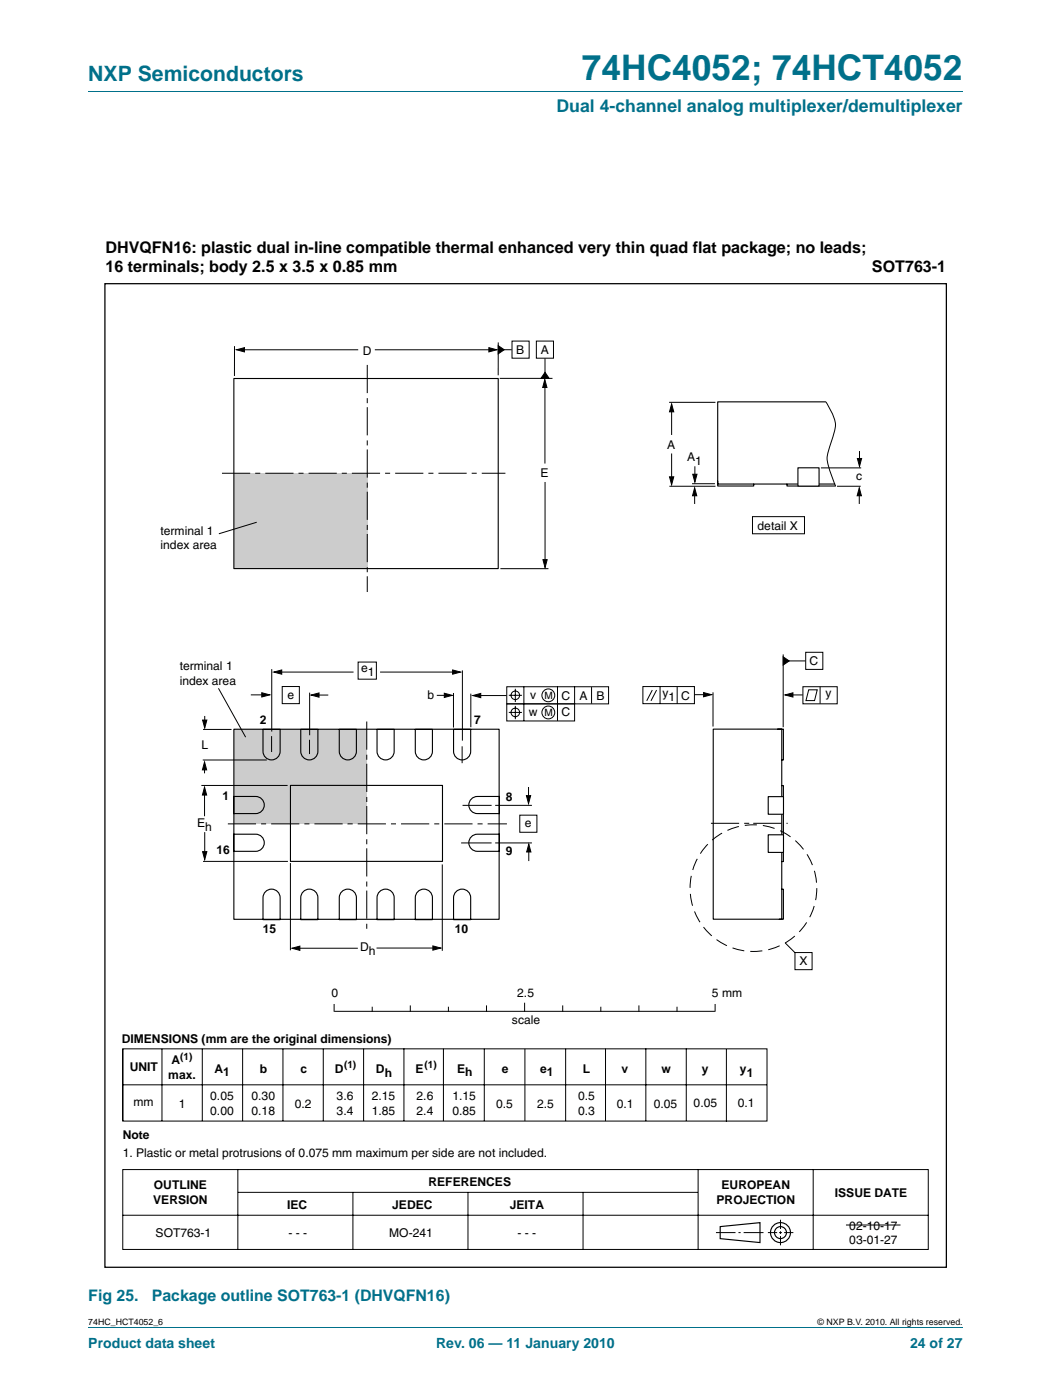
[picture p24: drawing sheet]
<svg xmlns="http://www.w3.org/2000/svg" width="210mm" height="280mm" viewBox="0 0 210 280" stroke-linecap="round" stroke-linejoin="round" font-family="sans-serif">
<defs><g id="words">
<text font-size="7" fill="#00708a" x="116.2" y="16">74HC4052; 74HCT4052</text>
<text font-size="4.2" fill="#00708a" x="17.6" y="16.2">NXP Semiconductors</text>
<text font-size="3.5" fill="#00708a" x="111.1" y="22.4">Dual 4-channel analog multiplexer/demultiplexer</text>
<g font-size="3.2">
<text x="21.1" y="50.5">DHVQFN16: plastic dual in-line compatible thermal enhanced very thin quad flat package; no leads;</text>
<text x="21.1" y="54.4">16 terminals; body 2.5 x 3.5 x 0.85 mm</text>
<text x="174.1" y="54.3">SOT763-1</text>
</g>
<g font-size="3.2" fill="#00708a">
<text x="17.6" y="260">Fig 25.</text>
<text x="30.3" y="260">Package outline SOT763-1 (DHVQFN16)</text>
</g>
<g font-size="2.8" fill="#00708a">
<text x="17.6" y="269.3">Product data sheet</text>
<text x="87.1" y="269.3">Rev. 06 — 11 January 2010</text>
<text x="181.8" y="269.3">24 of 27</text>
</g>
<g font-size="2.4">
<text x="72.5" y="70.9">D</text>
<text x="103.1" y="70.7">B</text>
<text x="108" y="70.7">A</text>
<text x="133.2" y="89.8">A</text>
<text x="108" y="95.4">E</text>
<text x="137.3" y="92.2">A</text>
<text x="138.9" y="93">1</text>
<text x="171" y="96">c</text>
<text x="32.1" y="106.8">terminal 1</text>
<text x="151.3" y="105.8">detail X</text>
<text x="32.1" y="109.8">index area</text>
<text x="35.9" y="133.8">terminal 1</text>
<text x="35.9" y="136.8">index area</text>
<text x="72.1" y="134.4">e</text>
<text x="73.4" y="135.2">1</text>
<text x="161.7" y="132.9">C</text>
<text x="57.4" y="139.6">e</text>
<text x="85.4" y="139.7">b</text>
<text x="105.6" y="143.1">w</text>
<text x="105.9" y="139.7">v</text>
<text x="112.1" y="139.8">C</text>
<text x="112.1" y="143.2">C</text>
<text x="115.7" y="139.8">A</text>
<text x="119.1" y="139.8">B</text>
<text x="132.3" y="139.3">y</text>
<text x="133.5" y="140.1">1</text>
<text x="136.1" y="139.8">C</text>
<text x="164.9" y="139.2">y</text>
<text x="40.2" y="149.6">L</text>
<text x="51.9" y="144.7">2</text>
<text x="94.7" y="144.7">7</text>
<text x="44.4" y="159.9">1</text>
<text x="101.1" y="160">8</text>
<text x="39.4" y="165.2">E</text>
<text x="41" y="166">h</text>
<text x="104.8" y="165.3">e</text>
<text x="43.2" y="170.7">16</text>
<text x="101.1" y="170.8">9</text>
<text x="52.5" y="186.5">15</text>
<text x="71.9" y="190.1">D</text>
<text x="73.7" y="190.9">h</text>
<text x="90.8" y="186.5">10</text>
<text x="159.6" y="192.9">X</text>
<text x="66.2" y="199.2">0</text>
<text x="103.3" y="199.2">2.5</text>
<text x="142.2" y="199.2">5 mm</text>
<text x="24.3" y="208.4">DIMENSIONS (mm are the original dimensions)</text>
<text x="102.3" y="204.7">scale</text>
<text x="25.9" y="214.1">UNIT</text>
<text x="33.6" y="215.6">max.</text>
<text x="34.3" y="212.7">A</text>
<text x="42.8" y="214.3">A1</text>
<text x="51.9" y="214.3">b</text>
<text x="60" y="214.3">c</text>
<text x="66.9" y="214.4">D</text>
<text x="75.1" y="214.4">D</text>
<text x="76.8" y="215.2">h</text>
<text x="83" y="214.4">E</text>
<text x="91.3" y="214.3">E</text>
<text x="92.9" y="214.9">h</text>
<text x="100.2" y="214.3">e</text>
<text x="107.9" y="214.3">e</text>
<text x="109.2" y="214.9">1</text>
<text x="116.4" y="214.4">L</text>
<text x="124.1" y="214.4">v</text>
<text x="132.1" y="214.4">w</text>
<text x="140.2" y="214.3">y</text>
<text x="147.8" y="214.4">y</text>
<text x="149.1" y="215.2">1</text>
<text x="26.7" y="221">mm</text>
<text x="35.7" y="221.4">1</text>
<text x="42" y="219.9">0.05</text>
<text x="50.2" y="219.9">0.30</text>
<text x="58.9" y="221.4">0.2</text>
<text x="67.2" y="219.9">3.6</text>
<text x="74.3" y="219.9">2.15</text>
<text x="83.2" y="219.9">2.6</text>
<text x="90.4" y="219.9">1.15</text>
<text x="99.1" y="221.4">0.5</text>
<text x="107.3" y="221.4">2.5</text>
<text x="115.4" y="219.9">0.5</text>
<text x="123.2" y="221.4">0.1</text>
<text x="130.6" y="221.4">0.05</text>
<text x="138.5" y="221.3">0.05</text>
<text x="147.3" y="221.3">0.1</text>
<text x="24.5" y="227.5">Note</text>
<text x="42" y="222.8">0.00</text>
<text x="50.2" y="222.8">0.18</text>
<text x="67.2" y="222.8">3.4</text>
<text x="74.3" y="222.8">1.85</text>
<text x="83.2" y="222.8">2.4</text>
<text x="90.4" y="222.8">0.85</text>
<text x="115.4" y="222.8">0.3</text>
<text x="24.5" y="231.2">1. Plastic or metal protrusions of 0.075 mm maximum per side are not included.</text>
<text x="30.7" y="237.7">OUTLINE</text>
<text x="85.6" y="237">REFERENCES</text>
<text x="144.1" y="237.7">EUROPEAN</text>
<text x="166.7" y="239.2">ISSUE DATE</text>
<text x="30.6" y="240.6">VERSION</text>
<text x="57.3" y="241.5">IEC</text>
<text x="78.3" y="241.5">JEDEC</text>
<text x="101.8" y="241.5">JEITA</text>
<text x="143.1" y="240.6">PROJECTION</text>
<text x="169.6" y="245.7">02-10-17</text>
<text x="31.1" y="247.1">SOT763-1</text>
<text x="57.6" y="247.1">- - -</text>
<text x="77.7" y="247.1">MO-241</text>
<text x="103.3" y="247.1">- - -</text>
<text x="169.6" y="248.6">03-01-27</text>
</g>
<g font-size="2">
<text x="108.7" y="139.7">M</text>
<text x="108.7" y="143.1">M</text>
<text x="36" y="211.9">(1)</text>
<text x="68.7" y="213.5">(1)</text>
<text x="84.8" y="213.5">(1)</text>
</g>
<g font-size="1.8">
<text x="17.6" y="264.7">74HC_HCT4052_6</text>
<text x="163.3" y="264.7">© NXP B.V. 2010. All rights reserved.</text>
</g>
</g></defs>
<path d="M17.6 18.3h174.7M17.6 265.3h174.7" fill="none" stroke="#00708a" stroke-width=".2"/>
<g fill="#ccc">
<path d="M46.7 94.5h26.6v19.2h-26.6z"/>
<path d="M46.7 145.8h26.5v18.9h-26.5z"/>
</g>
<g fill="none" stroke="#000" stroke-width=".2">
<path d="M46.8 69.2v5.9M48.3 69.9h23.2M74.9 69.9h23.2M99.5 68.4v6.6M99.8 75.6h10.5M100 69.9h2.2M102.3 68.2h3.4v3.4h-3.4zM107.1 68.2h3.4v3.4h-3.4zM108.8 76.9v15.7M108.8 71.6v3.5M108.9 96.3v15.9M133.6 80.4h9.3"/>
<path d="M133.7 97.2h9.2M134.1 81.7v5.2M134.1 90.6v5.2M138.2 96.7h4.6M138.7 98.4v2.3M138.8 93.2v2.1M164 93.5h8M165 80.3l.7 1.3a5.7 5.7 0 0 1 .6 5.7l-.6 1.9a5.6 5.6 0 0 0 0 4.8l1.2 3.1M167.2 97.2h4.7M171.6 98.4v2.3M171.7 90.1v2M51.3 104.4l-7.6 2.3"/>
<path d="M99.9 113.6h9.6M150.3 103.2h10.4v3.5h-10.4zM43.6 137.5l5.5 9.8M50.1 138.9h3M54.3 133.7v12.5M55.6 134.3h15M56.4 137.2h3.4v3.4h-3.4zM61.8 138.4v8.5M62.9 138.9h2.7M71.5 132.3h3.7v3.4h-3.7zM75.9 134.3h14.8M87.2 139h2.2"/>
<path d="M90.6 138.5v6.9M92.3 134v14M94 138.6v6.7M94.9 139h6.3M101.2 137.2h20.3v3.4h-20.3zM101.6 138.9h2.6M102.9 137.6v2.7M104.6 137.2v6.9M111.3 137.2v6.9M114.8 137.2v3.4M118.1 137.3v3.3M128.4 137.2h10.3v3.4h-10.3z"/>
<path d="M130.3 137.9l-1.1 2.1M131.1 137.9l-1.1 2.1M131.8 137.2v3.4M135.2 137.2v3.5M138.7 138.8h2.4M142.4 138.3v6.9M156.4 130.8v14.5M156.9 132.1h4M157.3 138.9h3M160.4 137.2h6.8v3.4h-6.8zM160.9 130.3h3.4v3.5h-3.4zM161.5 137.8h1.7l-.5 2.2h-1.7z"/>
<path d="M163.8 137.2v3.4M40.2 157h17.2M40.5 151.9h12.8M40.5 145.8h5.7M40.8 153v1.5M40.8 158v5.1M40.9 143.1v1.6M54.2 147.1v3.2M92.3 149.1v3.4M101.2 140.6h13.6v3.5h-13.6zM101.6 142.4h2.6M102.9 141.1v2.6"/>
<path d="M105.6 157.3v2.8M40.5 172.1h17M40.9 166.3v4.7M58 172.5v17.4M88.3 172.7v17.3M92.1 168.4h6.1M92.4 160.9h5.8M98.9 160.9h7.3M98.9 168.4h7.3M103.8 162.9h3.4v3.4h-3.4zM105.6 169.6v2.5M59.1 189.5h12.4"/>
<path d="M75.2 189.4h12M156.8 188.4l1.9 1.9M158.8 190.3h3.4v3.5h-3.4zM24.5 209.6h128.7v14.4h-128.7zM24.5 209.6v14.4M24.6 216.8h128.6M32.3 209.6v14.4M40.4 209.6v14.4M48.5 209.6v14.4M56.5 209.6v14.4M64.6 209.6v14.4M66.7 200.7v1.4"/>
<path d="M72.6 209.6v14.4M74.3 201.3v.8M80.7 209.5v14.5M81.9 201v1.1M88.6 209.6v14.4M89.6 201.3v.8M96.7 209.6v14.4M97.2 201v1.1M104.8 200.5v1.6M104.8 209.6v14.4M112.4 201v1.1M113 209.6v14.4"/>
<path d="M120 201.3v.8M120.9 209.6v14.4M127.6 201v1.1M129 209.5v14.5M135.2 201.3v.8M137.1 209.5v14.5M142.8 200.7v1.4h-76M145.1 209.6v14.5M24.5 233.7h160.9v16h-160.9zM47.5 233.7v16M47.5 238.3h91.8M70.5 238.3v11.4"/>
<path d="M93.5 238.3v11.4M116.4 238.3v11.4M139.4 233.7v16M162.4 233.7v16M24.5 242.8h160.9M143 246.3h3.9M147.5 246.3h.4M148.5 246.3h4M153.4 246.3h1.8M155.6 246.3h.6M155.9 243.7v1.9M155.9 246v.6"/>
<path d="M155.9 247v1.8M156.6 246.3h1.8"/>
<circle cx="102.9" cy="138.9" r=".86"/>
<circle cx="109.5" cy="138.9" r="1.28"/>
<circle cx="102.9" cy="142.4" r=".86"/>
<circle cx="109.5" cy="142.4" r="1.28"/>
<circle cx="69.4" cy="164.6" r="0"/>
</g>
<g fill="none" stroke="#000" stroke-width=".23">
<path d="M143.8 245.1l8-.8v4l-8-.8z"/>
<circle cx="155.9" cy="246.3" r="1.99"/>
<circle cx="155.9" cy="246.3" r="1.2"/>
</g>
<path d="M21 56.7h168v196.5h-168z" fill="none" stroke="#000" stroke-width=".25"/>
<g fill="#000" stroke="#000" stroke-width=".2">
<path d="M47.2 69.9l1.6-.4v.8zM97.6 69.5l1.6 .4-1.6 .4zM99.5 69.1l1.2 .8-1.2 .8zM108.9 74.4l.8 1.2h-1.7zM108.8 75.8l.4 1.6h-.8zM134.1 80.7l.5 1.6h-.9zM133.7 95.3h.9l-.5 1.6zM138.7 97.5l.5 1.6h-.9zM138.4 94.8h.8l-.4 1.6zM171.6 97.5l.4 1.6h-.8zM171.2 91.6h.9l-.4 1.6zM108.4 111.8h.9l-.4 1.6z"/>
<path d="M52.3 138.4l1.6 .5-1.6 .4zM54.7 134.3l1.6-.4v.8zM62.1 138.9l1.6-.4v.8zM88.7 138.5l1.6 .5-1.6 .4zM90.4 133.9l1.6 .4-1.6 .4zM94.4 139l1.6-.4v.8zM140.5 138.4l1.6 .4-1.6 .4zM156.4 131.3l1.2 .8-1.2 .8zM156.8 138.9l1.6-.5v.9zM40.5 143.9h.8l-.4 1.6zM40.8 152.3l.5 1.5h-.9zM40.8 157.3l.5 1.6h-.9z"/>
<path d="M105.1 159h.9l-.4 1.6zM40.5 170.2h.8l-.4 1.6zM105.6 168.7l.4 1.5h-.8zM58.3 189.5l1.6-.4v.8zM86.5 189l1.5 .4-1.5 .5z"/>
</g>
<path d="M44.3 94.6h56.6M45.5 164.6h55.7" fill="none" stroke="#000" stroke-width=".2" stroke-dasharray="5.6 1 1 1" stroke-linecap="butt"/>
<path d="M73.3 72.9v45.4M73.2 144.2v42M142 164.5h15.3" fill="none" stroke="#000" stroke-width=".2" stroke-dasharray="5.6 1 1 .8" stroke-linecap="butt"/>
<circle cx="150.5" cy="177.5" r="12.7" fill="none" stroke="#000" stroke-width=".2" stroke-dasharray="2.4 1.2" stroke-linecap="butt"/>
<g fill="none" stroke="#000" stroke-width=".22">
<path d="M46.7 75.6h52.8v38h-52.8zM46.7 159.2h4.4a1.71 1.71 0 0 1 1.7 1.7 1.71 1.71 0 0 1-1.7 1.7h-4.4zM46.7 145.7h53v38h-53zM52.5 145.7h3.4v4.4a1.71 1.71 0 0 1-1.7 1.7 1.71 1.71 0 0 1-1.7-1.7zM58 156.9h30.4v15.2h-30.4zM60.1 145.7h3.4v4.4a1.71 1.71 0 0 1-1.7 1.7 1.71 1.71 0 0 1-1.7-1.7zM67.8 145.7h3.4v4.4a1.71 1.71 0 0 1-1.7 1.7 1.71 1.71 0 0 1-1.7-1.7zM75.3 145.7h3.4v4.4a1.71 1.71 0 0 1-1.7 1.7 1.71 1.71 0 0 1-1.7-1.7zM82.9 145.7h3.5v4.4a1.71 1.71 0 0 1-1.7 1.7 1.71 1.71 0 0 1-1.8-1.7zM90.6 145.7h3.4v4.4a1.71 1.71 0 0 1-1.7 1.7 1.71 1.71 0 0 1-1.7-1.7zM94.1 159.7l.8-.5h.4h4.4v3.4h-4.4a1.71 1.71 0 0 1-1.5-1.1 1.71 1.71 0 0 1 .3-1.8zM142.4 145.7h13.7v38h-13.7z"/>
<path d="M155.3 145.7h1.2v6.2h-.4M156.1 157h.4v15.2h-.4M46.7 166.7h4.4a1.71 1.71 0 0 1 1.7 1.7 1.71 1.71 0 0 1-1.7 1.7h-4.4zM53 178.2a1.71 1.71 0 0 1 1.9-.4 1.71 1.71 0 0 1 1 1.6v4.4h-3.4v-4.4l.1-.5zM60.6 178.2a1.71 1.71 0 0 1 1.8-.4 1.71 1.71 0 0 1 1.1 1.6v4.4h-3.4v-4.4v-.5zM68.3 178.2a1.71 1.71 0 0 1 1.8-.4 1.71 1.71 0 0 1 1.1 1.6v4.4h-3.4v-4.4v-.5zM75.8 178.2a1.71 1.71 0 0 1 1.9-.4 1.71 1.71 0 0 1 1 1.6v4.4h-3.4v-4.4l.1-.5zM83.4 178.2a1.71 1.71 0 0 1 1.9-.4 1.71 1.71 0 0 1 1.1 1.6v4.4h-3.5v-4.4l.1-.5zM91.1 178.2a1.71 1.71 0 0 1 1.8-.4 1.71 1.71 0 0 1 1.1 1.6v4.4h-3.4v-4.4v-.5zM94.1 167.2l.8-.4 .4-.1h4.4v3.4h-4.4a1.71 1.71 0 0 1-1.5-1 1.71 1.71 0 0 1 .3-1.9zM156.1 177.7h.4v6h-.9"/>
</g>
<g fill="#fff" stroke="#000" stroke-width=".22">
<path d="M153.4 159.2h3.1v3.5h-3.1z"/>
<path d="M153.4 166.8h3.1v3.5h-3.1z"/>
</g>
<path d="M143.3 96.1v1h7.2v-.4M157.2 96.7v.4h9.7M164.9 80.3h-21.6v16.4h23.4" fill="none" stroke="#000" stroke-width=".22"/>
<path d="M159.4 93.5h4.2v3.6h-4.2z" fill="#fff" stroke="#000" stroke-width=".22"/>
<path d="M61.8 147.8v2.9M169 244.8h10.8" fill="none" stroke="#000" stroke-width=".2"/>
<use href="#words"/>
</svg>
